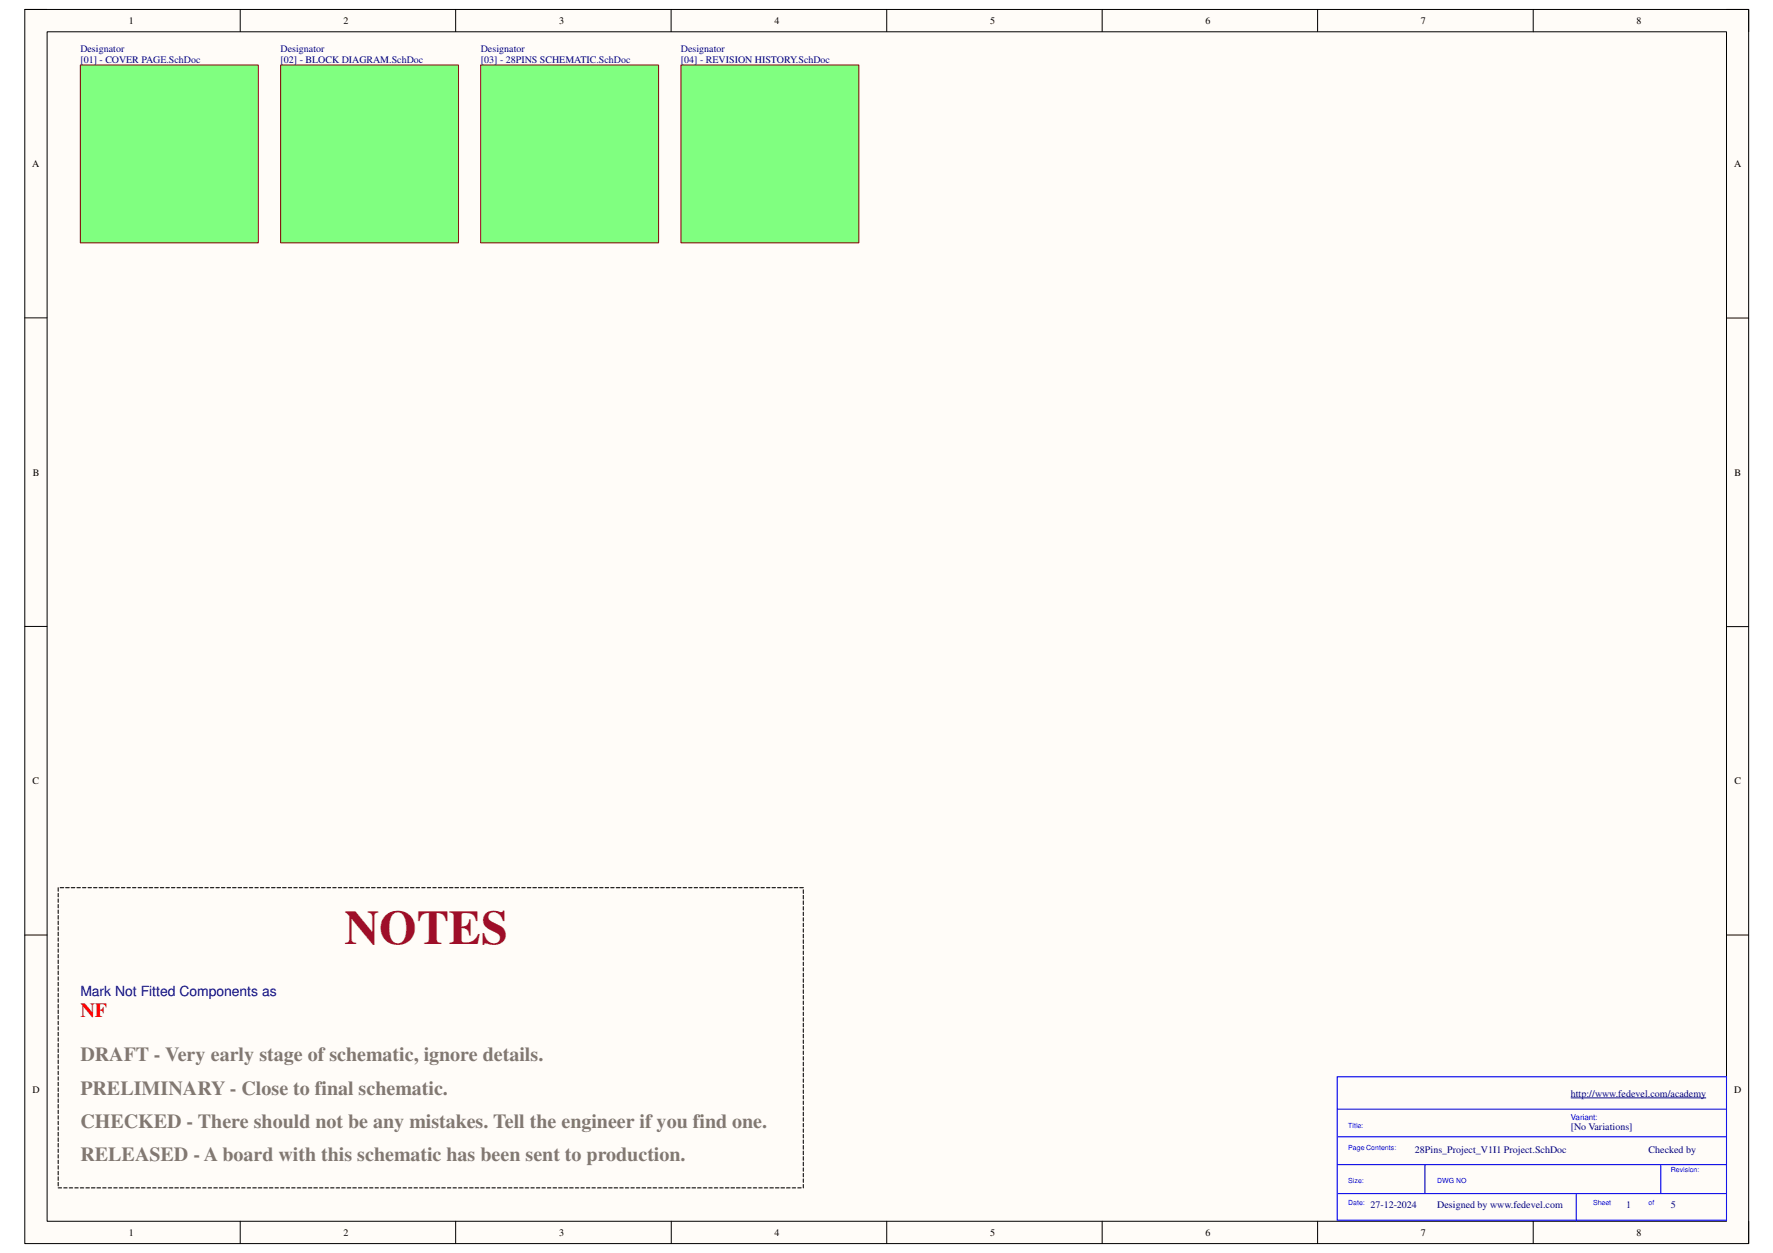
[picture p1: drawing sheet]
<svg xmlns="http://www.w3.org/2000/svg" width="420mm" height="297mm" viewBox="0 0 420 297" stroke-linecap="round" stroke-linejoin="round" font-family="sans-serif">
<defs><g id="words">
<text font-size="11.4" fill="#9e0e29" x="81.6" y="223.8">NOTES</text>
<text font-size="4.7" fill="#f00" x="19" y="241">NF</text>
<g font-size="4.7" fill="#827871">
<text x="19" y="251.6">DRAFT - Very early stage of schematic, ignore details.</text>
<text x="19" y="259.5">PRELIMINARY - Close to final schematic.</text>
<text x="19" y="267.4">CHECKED - There should not be any mistakes. Tell the engineer if you find one.</text>
<text x="19" y="275.3">RELEASED - A board with this schematic has been sent to production.</text>
</g>
<text font-size="3.3" fill="#000080" x="19" y="236.1">Mark Not Fitted Components as</text>
<g font-size="2.4">
<text x="30.5" y="5.7">1</text>
<text x="81.4" y="5.7">2</text>
<text x="132.5" y="5.7">3</text>
<text x="183.5" y="5.7">4</text>
<text x="234.6" y="5.7">5</text>
<text x="285.7" y="5.7">6</text>
<text x="336.7" y="5.7">7</text>
<text x="387.8" y="5.7">8</text>
<text x="7.7" y="39.6">A</text>
<text x="410.9" y="39.6">A</text>
<text x="7.8" y="112.8">B</text>
<text x="411" y="112.8">B</text>
<text x="7.7" y="185.9">C</text>
<text x="411" y="185.9">C</text>
<text x="7.7" y="259">D</text>
<text x="411" y="259">D</text>
<text x="30.5" y="293">1</text>
<text x="81.4" y="293">2</text>
<text x="132.5" y="293">3</text>
<text x="183.5" y="293">4</text>
<text x="234.6" y="293">5</text>
<text x="285.7" y="293">6</text>
<text x="336.7" y="293">7</text>
<text x="387.8" y="293">8</text>
</g>
<g font-size="2.4" fill="#000080">
<text x="19" y="12.3">Designator</text>
<text x="19" y="14.9">[01] - COVER PAGE.SchDoc</text>
<text x="66.5" y="12.3">Designator</text>
<text x="66.5" y="14.9">[02] - BLOCK DIAGRAM.SchDoc</text>
<text x="113.9" y="12.3">Designator</text>
<text x="113.9" y="14.9">[03] - 28PINS SCHEMATIC.SchDoc</text>
<text x="161.4" y="12.3">Designator</text>
<text x="161.4" y="14.9">[04] - REVISION HISTORY.SchDoc</text>
<text x="372.2" y="260">http://www.fedevel.com/academy</text>
<text x="372.2" y="267.9">[No Variations]</text>
<text x="335.3" y="273.2">28Pins_Project_V1I1 Project.SchDoc</text>
<text x="390.7" y="273.2">Checked by</text>
<text x="324.8" y="286.4">27-12-2024</text>
<text x="340.6" y="286.4">Designed by www.fedevel.com</text>
<text x="385.4" y="286.4">1</text>
<text x="395.9" y="286.4">5</text>
</g>
<text font-size="1.9" fill="#00f" x="372.2" y="265.4">Variant:</text>
<g font-size="1.7" fill="#00f">
<text x="319.5" y="267.3">Title:</text>
<text x="319.5" y="272.6">Page Contents:</text>
<text x="319.5" y="280.5">Size:</text>
<text x="340.6" y="280.5">DWG NO</text>
<text x="395.9" y="277.8">Revision:</text>
<text x="319.5" y="285.7">Date:</text>
<text x="377.5" y="285.7">Sheet</text>
<text x="390.7" y="285.7">of</text>
</g>
</g></defs>
<path d="M5.9 2.2h408.5v292.6h-408.5z" fill-rule="evenodd" fill="#fffcf8"/>
<path d="M5.9 2.2h408.5v292.6h-408.5z" fill="none" stroke="#000" stroke-width=".24"/>
<path d="M11.2 7.5h397.9v282h-397.9z" fill-rule="evenodd" fill="#fffcf8"/>
<g fill="none" stroke="#000" stroke-width=".24">
<path d="M5.9 2.2h5.2M11.2 7.5h397.9v282h-397.9zM56.9 2.2v5.3M108 2.2v5.3M159 2.2v5.3M210.1 2.2v5.3M261.2 2.2v5.3M312.2 2.2v5.3M363.3 2.2v5.3M409.1 2.2h5.3v5.3M5.9 75.4h5.2M409.1 75.4h5.3"/>
<path d="M5.9 148.5h5.2M409.1 148.5h5.3M5.9 221.7h5.2M409.1 221.7h5.3M56.9 289.5v5.3M108 289.5v5.3M159.1 289.5v5.3M210.1 289.5v5.3M261.2 289.5v5.3M312.2 289.5v5.3M363.3 289.5v5.3M414.4 289.5v5.3"/>
</g>
<path d="M316.9 255.3h92.2v34h-92.2zM316.9 262.9h92.2M316.9 276.1h92.2M317.1 269.5h92M337.7 276.1v6.9M393.6 276.1v6.9M317.1 283h92M373.5 283v6.5" fill="none" stroke="#00f" stroke-width=".25"/>
<path d="M372.2 260.3h32.1" fill="none" stroke="#000080" stroke-width=".24"/>
<path d="M19 15.4h42.2v42.2h-42.2z" fill-rule="evenodd" fill="#80ff80"/>
<path d="M19 15.4h42.2v42.2h-42.2z" fill="none" stroke="#800000" stroke-width=".24"/>
<path d="M66.5 15.4h42.2v42.2h-42.2z" fill-rule="evenodd" fill="#80ff80"/>
<path d="M66.5 15.4h42.2v42.2h-42.2z" fill="none" stroke="#800000" stroke-width=".24"/>
<g fill="none" stroke="#000" stroke-width=".25">
<path d="M13.8 210.4v.9M13.8 211.8v.8M13.8 213.1v.8M13.8 214.4v.8M13.8 215.7v.8M13.8 217v.9M13.8 218.4v.8M13.8 219.7v.8M14.3 210.4h.8M15.6 210.4h.8M16.9 210.4h.8M18.2 210.4h.8"/>
<path d="M19.5 210.4h.9M20.9 210.4h.8M22.2 210.4h.8M23.5 210.4h.8M24.8 210.4h.8M26.1 210.4h.9M27.4 210.4h.9M28.8 210.4h.8M30.1 210.4h.8M31.4 210.4h.8M32.7 210.4h.8M34 210.4h.9"/>
<path d="M35.3 210.4h.9M36.6 210.4h.9M38 210.4h.8M39.3 210.4h.8M40.6 210.4h.8M41.9 210.4h.8M43.3 210.4h.8M44.6 210.4h.8M45.9 210.4h.8M47.2 210.4h.8M48.5 210.4h.8M49.9 210.4h.8"/>
<path d="M51.2 210.4h.8M52.5 210.4h.8M53.8 210.4h.8M55.1 210.4h.9M56.4 210.4h.9M57.7 210.4h.9M59.1 210.4h.8M60.4 210.4h.8M61.7 210.4h.8M63 210.4h.8M64.3 210.4h.9M65.6 210.4h.9"/>
<path d="M67 210.4h.8M68.3 210.4h.8M69.6 210.4h.8M70.9 210.4h.8M72.3 210.4h.8M73.6 210.4h.8M74.9 210.4h.8M76.2 210.4h.8M77.5 210.4h.8M78.9 210.4h.8M80.2 210.4h.8M81.5 210.4h.8"/>
<path d="M82.8 210.4h.8M84.1 210.4h.9M85.4 210.4h.9M86.7 210.4h.9M88 210.4h.9M89.4 210.4h.8M90.7 210.4h.8M92 210.4h.8M93.3 210.4h.8M94.6 210.4h.9M96 210.4h.8M97.3 210.4h.8"/>
<path d="M98.6 210.4h.8M99.9 210.4h.8M101.2 210.4h.9M102.6 210.4h.8M103.9 210.4h.8M105.2 210.4h.8M106.5 210.4h.8M107.8 210.4h.9M109.2 210.4h.8M110.5 210.4h.8M111.8 210.4h.8M113.1 210.4h.8"/>
<path d="M114.4 210.4h.8M115.7 210.4h.9M117 210.4h.9M118.4 210.4h.8M119.7 210.4h.8M121 210.4h.8M122.3 210.4h.8M123.6 210.4h.8M125 210.4h.8M126.3 210.4h.8M127.6 210.4h.8M128.9 210.4h.8"/>
<path d="M130.2 210.4h.9M131.6 210.4h.8M132.9 210.4h.8M134.2 210.4h.8M135.5 210.4h.8M136.8 210.4h.9M138.1 210.4h.9M139.5 210.4h.8M140.8 210.4h.8M142.1 210.4h.8M143.4 210.4h.8M144.7 210.4h.8"/>
<path d="M146 210.4h.9M147.4 210.4h.8M148.7 210.4h.8M150 210.4h.8M151.3 210.4h.8M152.6 210.4h.8M154 210.4h.8M155.3 210.4h.8M156.6 210.4h.8M157.9 210.4h.8M159.2 210.4h.9M160.6 210.4h.8"/>
<path d="M161.9 210.4h.8M163.2 210.4h.8M164.5 210.4h.8M165.8 210.4h.9M167.1 210.4h.9M168.4 210.4h.9M169.7 210.4h.9M171.1 210.4h.8M172.4 210.4h.8M173.7 210.4h.8M175 210.4h.8M176.3 210.4h.9"/>
<path d="M177.7 210.4h.8M179 210.4h.8M180.3 210.4h.8M181.6 210.4h.8M183 210.4h.8M184.3 210.4h.8M185.6 210.4h.8M186.9 210.4h.8M188.2 210.4h.8M189.5 210.4h.9M190.4 210.9v.9M190.4 212.3v.8"/>
<path d="M190.4 213.6v.8M190.4 214.9v.8M190.4 216.2v.8M190.4 217.6v.8M190.4 218.9v.8M13.8 221v.8M13.8 222.3v.8M13.8 223.6v.9M13.8 225v.8M13.8 226.3v.8M13.8 227.6v.8M13.8 228.9v.8"/>
<path d="M13.8 230.2v.9M13.8 231.6v.8M13.8 232.9v.8M13.8 234.2v.8M13.8 235.5v.8M13.8 236.8v.8M13.8 238.1v.9M13.8 239.4v.9M190.4 220.2v.8M190.4 221.5v.8M190.4 222.8v.8M190.4 224.1v.9"/>
<path d="M190.4 225.5v.8M190.4 226.8v.8M190.4 228.1v.8M190.4 229.4v.8M190.4 230.7v.9M190.4 232v.9M190.4 233.3v.9M190.4 234.7v.8M190.4 236v.8M190.4 237.3v.8M190.4 238.6v.8M190.4 239.9v.8"/>
<path d="M13.8 240.7v.9M13.8 242.1v.8M13.8 243.4v.8M13.8 244.7v.8M13.8 246v.8M13.8 247.4v.8M13.8 248.7v.8M13.8 250v.8M13.8 251.3v.8M13.8 252.6v.8M13.8 254v.8M13.8 255.3v.8"/>
<path d="M13.8 256.6v.8M13.8 257.9v.8M13.8 259.2v.9M190.4 241.3v.8M190.4 242.6v.8M190.4 243.9v.8M190.4 245.2v.8M190.4 246.5v.9M190.4 247.9v.8M190.4 249.2v.8M190.4 250.5v.8M190.4 251.8v.8"/>
<path d="M190.4 253.1v.9M190.4 254.4v.9M190.4 255.8v.8M190.4 257.1v.8M190.4 258.4v.8M190.4 259.7v.8M13.8 260.5v.9M13.8 261.8v.9M13.8 263.2v.8M13.8 264.5v.8M13.8 265.8v.8M13.8 267.1v.8"/>
<path d="M13.8 268.4v.9M13.8 269.7v.9M13.8 271.1v.8M13.8 272.4v.8M13.8 273.7v.8M13.8 275v.8M13.8 276.4v.8M13.8 277.7v.8M13.8 279v.8M190.4 261v.8M190.4 262.3v.9M190.4 263.7v.8"/>
<path d="M190.4 265v.8M190.4 266.3v.8M190.4 267.6v.8M190.4 268.9v.8M190.4 270.3v.8M190.4 271.6v.8M190.4 272.9v.8M190.4 274.2v.8M190.4 275.5v.9M190.4 276.9v.8M190.4 278.2v.8M190.4 279.5v.8"/>
<path d="M13.8 280.3v.8M13.8 281.6h.8M15.1 281.6h.8M16.4 281.6h.8M17.7 281.6h.8M19 281.6h.8M20.4 281.6h.8M21.7 281.6h.8M23 281.6h.8M24.3 281.6h.8M25.6 281.6h.8M27 281.6h.8"/>
<path d="M28.3 281.6h.8M29.6 281.6h.8M30.9 281.6h.8M32.2 281.6h.9M33.5 281.6h.9M34.9 281.6h.8M36.2 281.6h.8M37.5 281.6h.8M38.8 281.6h.8M40.1 281.6h.9M41.4 281.6h.9M42.7 281.6h.9"/>
<path d="M44.1 281.6h.8M45.4 281.6h.8M46.7 281.6h.8M48 281.6h.8M49.3 281.6h.9M50.7 281.6h.8M52 281.6h.8M53.3 281.6h.8M54.6 281.6h.8M56 281.6h.8M57.3 281.6h.8M58.6 281.6h.8"/>
<path d="M59.9 281.6h.8M61.2 281.6h.8M62.5 281.6h.9M63.8 281.6h.9M65.2 281.6h.8M66.5 281.6h.8M67.8 281.6h.8M69.1 281.6h.8M70.4 281.6h.9M71.7 281.6h.9M73.1 281.6h.8M74.4 281.6h.8"/>
<path d="M75.7 281.6h.8M77 281.6h.8M78.3 281.6h.9M79.7 281.6h.8M81 281.6h.8M82.3 281.6h.8M83.6 281.6h.8M85 281.6h.8M86.3 281.6h.8M87.6 281.6h.8M88.9 281.6h.8M90.2 281.6h.8"/>
<path d="M91.5 281.6h.9M92.8 281.6h.9M94.1 281.6h.9M95.5 281.6h.8M96.8 281.6h.8M98.1 281.6h.8M99.4 281.6h.8M100.7 281.6h.9M102.1 281.6h.8M103.4 281.6h.8M104.7 281.6h.8M106 281.6h.8"/>
<path d="M107.3 281.6h.9M108.7 281.6h.8M110 281.6h.8M111.3 281.6h.8M112.6 281.6h.8M113.9 281.6h.9M115.2 281.6h.9M116.6 281.6h.8M117.9 281.6h.8M119.2 281.6h.8M120.5 281.6h.8M121.8 281.6h.9"/>
<path d="M123.1 281.6h.9M124.4 281.6h.9M125.8 281.6h.8M127.1 281.6h.8M128.4 281.6h.8M129.7 281.6h.8M131.1 281.6h.8M132.4 281.6h.8M133.7 281.6h.8M135 281.6h.8M136.3 281.6h.8M137.7 281.6h.8"/>
<path d="M139 281.6h.8M140.3 281.6h.8M141.6 281.6h.8M142.9 281.6h.9M144.2 281.6h.9M145.5 281.6h.9M146.9 281.6h.8M148.2 281.6h.8M149.5 281.6h.8M150.8 281.6h.8M152.1 281.6h.9M153.4 281.6h.9"/>
<path d="M154.8 281.6h.8M156.1 281.6h.8M157.4 281.6h.8M158.7 281.6h.8M160.1 281.6h.8M161.4 281.6h.8M162.7 281.6h.8M164 281.6h.8M165.3 281.6h.8M166.7 281.6h.8M168 281.6h.8M169.3 281.6h.8"/>
<path d="M170.6 281.6h.8M171.9 281.6h.9M173.2 281.6h.9M174.5 281.6h.9M175.8 281.6h.9M177.2 281.6h.8M178.5 281.6h.8M179.8 281.6h.8M181.1 281.6h.8M182.4 281.6h.9M183.8 281.6h.8M185.1 281.6h.8"/>
<path d="M186.4 281.6h.8M187.7 281.6h.8M189 281.6h.9M190.4 280.8v.8"/>
</g>
<path d="M161.4 15.4h42.1v42.2h-42.1z" fill-rule="evenodd" fill="#80ff80"/>
<path d="M161.4 15.4h42.1v42.2h-42.1z" fill="none" stroke="#800000" stroke-width=".24"/>
<path d="M113.9 15.4h42.2v42.2h-42.2z" fill-rule="evenodd" fill="#80ff80"/>
<path d="M113.9 15.4h42.2v42.2h-42.2z" fill="none" stroke="#800000" stroke-width=".24"/>
<use href="#words"/>
</svg>
